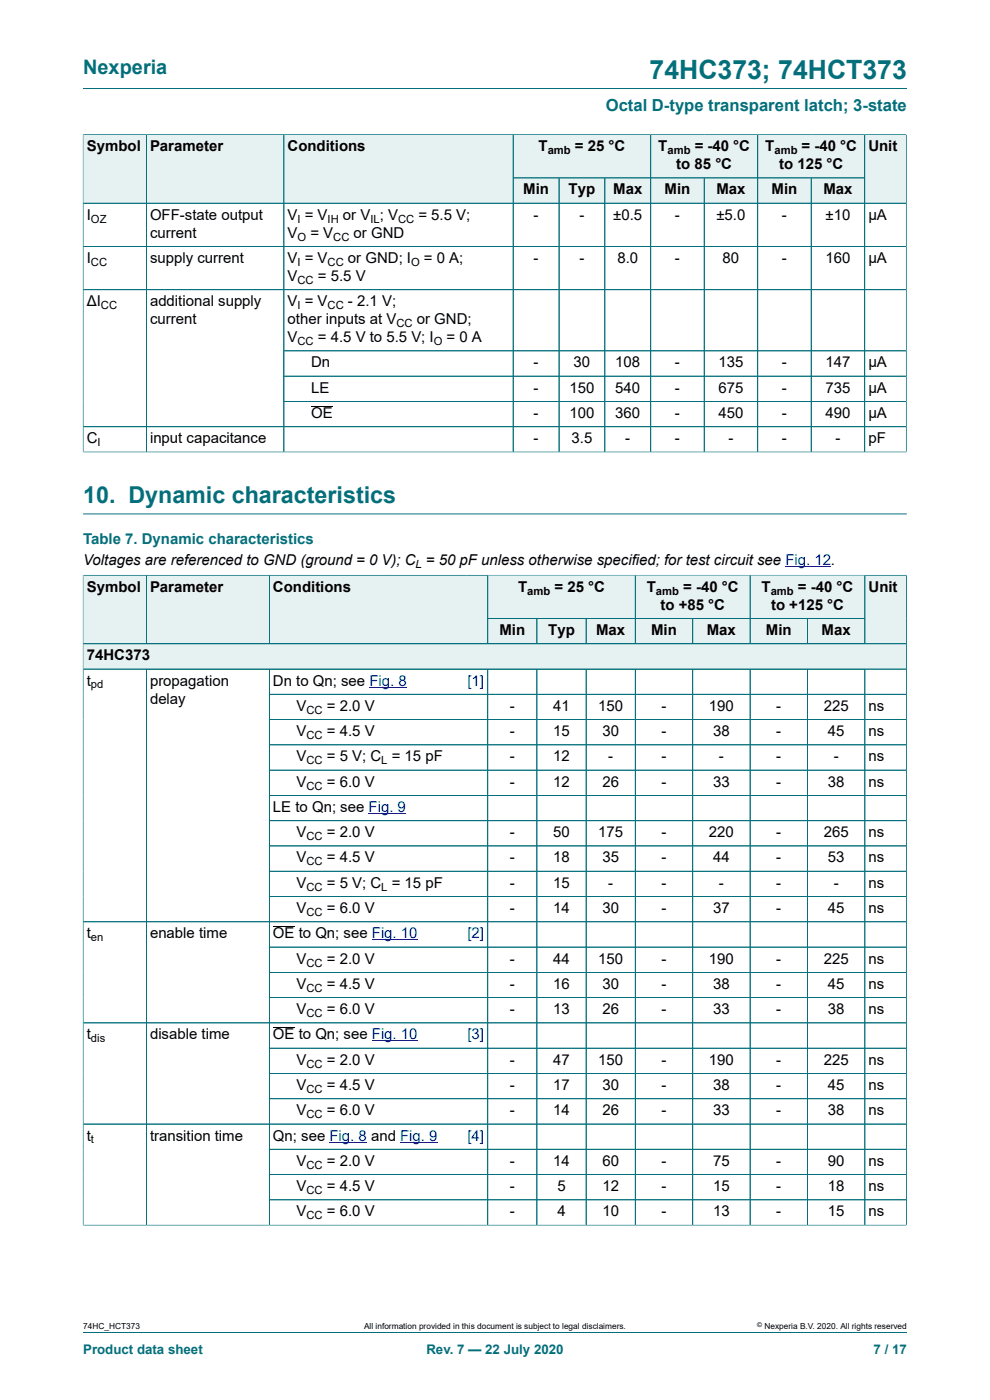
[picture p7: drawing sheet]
<svg xmlns="http://www.w3.org/2000/svg" width="210mm" height="297mm" viewBox="0 0 210 297" stroke-linecap="round" stroke-linejoin="round" font-family="sans-serif">
<defs><g id="words">
<text font-size="5.6" fill="#036f7b" x="137.8" y="16.8">74HC373; 74HCT373</text>
<text font-size="4.9" fill="#036f7b" x="17.6" y="106.7">10. Dynamic characteristics</text>
<text font-size="4.2" fill="#036f7b" x="17.6" y="15.6">Nexperia</text>
<text font-size="3.5" fill="#036f7b" x="128.5" y="23.7">Octal D-type transparent latch; 3-state</text>
<g font-size="3.2">
<text x="18.4" y="32.1">Symbol</text>
<text x="31.8" y="32.1">Parameter</text>
<text x="61" y="32.1">Conditions</text>
<text x="114.2" y="32.1">T</text>
<text x="121.9" y="32.1">= 25 °C</text>
<text x="139.6" y="32.1">T</text>
<text x="143.5" y="35.9">to 85 °C</text>
<text x="147.4" y="32.1">= -40 °C</text>
<text x="162.3" y="32.1">T</text>
<text x="165.3" y="35.9">to 125 °C</text>
<text x="170" y="32.1">= -40 °C</text>
<text x="184.2" y="32.1">Unit</text>
<text x="111" y="41.3">Min</text>
<text x="120.6" y="41.3">Typ</text>
<text x="130.1" y="41.3">Max</text>
<text x="141" y="41.3">Min</text>
<text x="152" y="41.3">Max</text>
<text x="163.7" y="41.3">Min</text>
<text x="174.7" y="41.3">Max</text>
<text x="18.4" y="46.6">I</text>
<text x="31.8" y="46.6">OFF-state output</text>
<text x="61" y="46.6">V = V</text>
<text x="72.8" y="46.6">or V ; V</text>
<text x="88.7" y="46.6">= 5.5 V;</text>
<text x="113.2" y="46.6">-</text>
<text x="122.9" y="46.6">-</text>
<text x="130.1" y="46.6">±0.5</text>
<text x="143.2" y="46.6">-</text>
<text x="152" y="46.6">±5.0</text>
<text x="165.9" y="46.6">-</text>
<text x="175.1" y="46.6">±10</text>
<text x="184.2" y="46.6">μA</text>
<text x="31.8" y="50.4">current</text>
<text x="61" y="50.4">V</text>
<text x="65.8" y="50.4">= V</text>
<text x="75" y="50.4">or GND</text>
<text x="18.4" y="55.8">I</text>
<text x="31.8" y="55.8">supply current</text>
<text x="61" y="55.8">V = V</text>
<text x="61" y="59.6">V</text>
<text x="67.4" y="59.6">= 5.5 V</text>
<text x="73.8" y="55.8">or GND; I</text>
<text x="89.9" y="55.8">= 0 A;</text>
<text x="113.2" y="55.8">-</text>
<text x="122.9" y="55.8">-</text>
<text x="131" y="55.8">8.0</text>
<text x="143.2" y="55.8">-</text>
<text x="153.3" y="55.8">80</text>
<text x="165.9" y="55.8">-</text>
<text x="175.1" y="55.8">160</text>
<text x="184.2" y="55.8">μA</text>
<text x="18.4" y="65">ΔI</text>
<text x="31.8" y="65">additional supply</text>
<text x="61" y="65">V = V</text>
<text x="73.8" y="65">- 2.1 V;</text>
<text x="31.8" y="68.8">current</text>
<text x="61" y="68.8">other inputs at V</text>
<text x="88.4" y="68.8">or GND;</text>
<text x="61" y="72.6">V</text>
<text x="66" y="77.9">Dn</text>
<text x="67.4" y="72.6">= 4.5 V to 5.5 V; I</text>
<text x="94.7" y="72.6">= 0 A</text>
<text x="113.2" y="77.9">-</text>
<text x="121.7" y="77.9">30</text>
<text x="130.5" y="77.9">108</text>
<text x="143.2" y="77.9">-</text>
<text x="152.4" y="77.9">135</text>
<text x="165.9" y="77.9">-</text>
<text x="175.1" y="77.9">147</text>
<text x="184.2" y="77.9">μA</text>
<text x="66" y="83.3">LE</text>
<text x="113.2" y="83.3">-</text>
<text x="120.8" y="83.3">150</text>
<text x="130.5" y="83.3">540</text>
<text x="143.2" y="83.3">-</text>
<text x="152.4" y="83.3">675</text>
<text x="165.9" y="83.3">-</text>
<text x="175.1" y="83.3">735</text>
<text x="184.2" y="83.3">μA</text>
<text x="66" y="88.7">OE</text>
<text x="113.2" y="88.7">-</text>
<text x="120.8" y="88.7">100</text>
<text x="130.5" y="88.7">360</text>
<text x="143.2" y="88.7">-</text>
<text x="152.4" y="88.7">450</text>
<text x="165.9" y="88.7">-</text>
<text x="175.1" y="88.7">490</text>
<text x="184.2" y="88.7">μA</text>
<text x="18.4" y="94">C</text>
<text x="31.8" y="94">input capacitance</text>
<text x="113.2" y="94">-</text>
<text x="121.2" y="94">3.5</text>
<text x="132.6" y="94">-</text>
<text x="143.2" y="94">-</text>
<text x="154.5" y="94">-</text>
<text x="165.9" y="94">-</text>
<text x="177.2" y="94">-</text>
<text x="184.2" y="94">pF</text>
<text x="17.6" y="119.9">Voltages are referenced to GND (ground = 0 V); C = 50 pF unless otherwise specified; for test circuit see Fig. 12.</text>
<text x="18.4" y="125.5">Symbol</text>
<text x="31.8" y="125.5">Parameter</text>
<text x="57.9" y="125.5">Conditions</text>
<text x="109.9" y="125.5">T</text>
<text x="117.6" y="125.5">= 25 °C</text>
<text x="137.2" y="125.5">T</text>
<text x="144.9" y="125.5">= -40 °C</text>
<text x="161.6" y="125.5">T</text>
<text x="169.3" y="125.5">= -40 °C</text>
<text x="184.2" y="125.5">Unit</text>
<text x="140.1" y="129.3">to +85 °C</text>
<text x="163.6" y="129.3">to +125 °C</text>
<text x="105.9" y="134.7">Min</text>
<text x="116.3" y="134.7">Typ</text>
<text x="126.5" y="134.7">Max</text>
<text x="138.1" y="134.7">Min</text>
<text x="149.9" y="134.7">Max</text>
<text x="162.5" y="134.7">Min</text>
<text x="174.3" y="134.7">Max</text>
<text x="18.4" y="140.1">74HC373</text>
<text x="18.4" y="145.4">t</text>
<text x="31.8" y="145.4">propagation</text>
<text x="31.8" y="149.2">delay</text>
<text x="57.9" y="145.4">Dn to Qn; see Fig. 8</text>
<text x="62.9" y="150.8">V</text>
<text x="69.3" y="150.8">= 2.0 V</text>
<text x="108.1" y="150.8">-</text>
<text x="117.3" y="150.8">41</text>
<text x="126.9" y="150.8">150</text>
<text x="140.3" y="150.8">-</text>
<text x="150.4" y="150.8">190</text>
<text x="164.7" y="150.8">-</text>
<text x="174.7" y="150.8">225</text>
<text x="184.2" y="150.8">ns</text>
<text x="62.9" y="156.2">V</text>
<text x="62.9" y="161.5">V</text>
<text x="69.3" y="156.2">= 4.5 V</text>
<text x="69.3" y="161.5">= 5 V; C = 15 pF</text>
<text x="108.1" y="156.2">-</text>
<text x="108.1" y="161.5">-</text>
<text x="117.3" y="156.2">15</text>
<text x="117.3" y="161.5">12</text>
<text x="127.8" y="156.2">30</text>
<text x="129" y="161.5">-</text>
<text x="140.3" y="156.2">-</text>
<text x="140.3" y="161.5">-</text>
<text x="151.3" y="156.2">38</text>
<text x="152.5" y="161.5">-</text>
<text x="164.7" y="156.2">-</text>
<text x="164.7" y="161.5">-</text>
<text x="175.6" y="156.2">45</text>
<text x="176.8" y="161.5">-</text>
<text x="184.2" y="156.2">ns</text>
<text x="184.2" y="161.5">ns</text>
<text x="62.9" y="166.9">V</text>
<text x="69.3" y="166.9">= 6.0 V</text>
<text x="108.1" y="166.9">-</text>
<text x="117.3" y="166.9">12</text>
<text x="127.8" y="166.9">26</text>
<text x="140.3" y="166.9">-</text>
<text x="151.3" y="166.9">33</text>
<text x="164.7" y="166.9">-</text>
<text x="175.6" y="166.9">38</text>
<text x="184.2" y="166.9">ns</text>
<text x="57.9" y="172.2">LE to Qn; see Fig. 9</text>
<text x="62.9" y="177.6">V</text>
<text x="69.3" y="177.6">= 2.0 V</text>
<text x="108.1" y="177.6">-</text>
<text x="117.3" y="177.6">50</text>
<text x="126.9" y="177.6">175</text>
<text x="140.3" y="177.6">-</text>
<text x="150.4" y="177.6">220</text>
<text x="164.7" y="177.6">-</text>
<text x="174.7" y="177.6">265</text>
<text x="184.2" y="177.6">ns</text>
<text x="62.9" y="183">V</text>
<text x="69.3" y="183">= 4.5 V</text>
<text x="108.1" y="183">-</text>
<text x="117.3" y="183">18</text>
<text x="127.8" y="183">35</text>
<text x="140.3" y="183">-</text>
<text x="151.3" y="183">44</text>
<text x="164.7" y="183">-</text>
<text x="175.6" y="183">53</text>
<text x="184.2" y="183">ns</text>
<text x="62.9" y="188.3">V</text>
<text x="69.3" y="188.3">= 5 V; C = 15 pF</text>
<text x="108.1" y="188.3">-</text>
<text x="117.3" y="188.3">15</text>
<text x="129" y="188.3">-</text>
<text x="140.3" y="188.3">-</text>
<text x="152.5" y="188.3">-</text>
<text x="164.7" y="188.3">-</text>
<text x="176.8" y="188.3">-</text>
<text x="184.2" y="188.3">ns</text>
<text x="62.9" y="193.7">V</text>
<text x="69.3" y="193.7">= 6.0 V</text>
<text x="108.1" y="193.7">-</text>
<text x="117.3" y="193.7">14</text>
<text x="127.8" y="193.7">30</text>
<text x="140.3" y="193.7">-</text>
<text x="151.3" y="193.7">37</text>
<text x="164.7" y="193.7">-</text>
<text x="175.6" y="193.7">45</text>
<text x="184.2" y="193.7">ns</text>
<text x="18.4" y="199.1">t</text>
<text x="31.8" y="199.1">enable time</text>
<text x="57.9" y="199.1">OE to Qn; see Fig. 10</text>
<text x="62.9" y="204.4">V</text>
<text x="62.9" y="209.8">V</text>
<text x="69.3" y="204.4">= 2.0 V</text>
<text x="69.3" y="209.8">= 4.5 V</text>
<text x="108.1" y="204.4">-</text>
<text x="108.1" y="209.8">-</text>
<text x="117.3" y="204.4">44</text>
<text x="117.3" y="209.8">16</text>
<text x="126.9" y="204.4">150</text>
<text x="127.8" y="209.8">30</text>
<text x="140.3" y="204.4">-</text>
<text x="140.3" y="209.8">-</text>
<text x="150.4" y="204.4">190</text>
<text x="151.3" y="209.8">38</text>
<text x="164.7" y="204.4">-</text>
<text x="164.7" y="209.8">-</text>
<text x="174.7" y="204.4">225</text>
<text x="175.6" y="209.8">45</text>
<text x="184.2" y="204.4">ns</text>
<text x="184.2" y="209.8">ns</text>
<text x="62.9" y="215.1">V</text>
<text x="69.3" y="215.1">= 6.0 V</text>
<text x="108.1" y="215.1">-</text>
<text x="117.3" y="215.1">13</text>
<text x="127.8" y="215.1">26</text>
<text x="140.3" y="215.1">-</text>
<text x="151.3" y="215.1">33</text>
<text x="164.7" y="215.1">-</text>
<text x="175.6" y="215.1">38</text>
<text x="184.2" y="215.1">ns</text>
<text x="18.4" y="220.5">t</text>
<text x="31.8" y="220.5">disable time</text>
<text x="57.9" y="220.5">OE to Qn; see Fig. 10</text>
<text x="62.9" y="225.9">V</text>
<text x="69.3" y="225.9">= 2.0 V</text>
<text x="108.1" y="225.9">-</text>
<text x="117.3" y="225.9">47</text>
<text x="126.9" y="225.9">150</text>
<text x="140.3" y="225.9">-</text>
<text x="150.4" y="225.9">190</text>
<text x="164.7" y="225.9">-</text>
<text x="174.7" y="225.9">225</text>
<text x="184.2" y="225.9">ns</text>
<text x="62.9" y="231.2">V</text>
<text x="69.3" y="231.2">= 4.5 V</text>
<text x="108.1" y="231.2">-</text>
<text x="117.3" y="231.2">17</text>
<text x="127.8" y="231.2">30</text>
<text x="140.3" y="231.2">-</text>
<text x="151.3" y="231.2">38</text>
<text x="164.7" y="231.2">-</text>
<text x="175.6" y="231.2">45</text>
<text x="184.2" y="231.2">ns</text>
<text x="62.9" y="236.6">V</text>
<text x="69.3" y="236.6">= 6.0 V</text>
<text x="108.1" y="236.6">-</text>
<text x="117.3" y="236.6">14</text>
<text x="127.8" y="236.6">26</text>
<text x="140.3" y="236.6">-</text>
<text x="151.3" y="236.6">33</text>
<text x="164.7" y="236.6">-</text>
<text x="175.6" y="236.6">38</text>
<text x="184.2" y="236.6">ns</text>
<text x="18.4" y="242">t</text>
<text x="31.8" y="242">transition time</text>
<text x="57.9" y="242">Qn; see Fig. 8 and Fig. 9</text>
<text x="62.9" y="247.3">V</text>
<text x="69.3" y="247.3">= 2.0 V</text>
<text x="108.1" y="247.3">-</text>
<text x="117.3" y="247.3">14</text>
<text x="127.8" y="247.3">60</text>
<text x="140.3" y="247.3">-</text>
<text x="151.3" y="247.3">75</text>
<text x="164.7" y="247.3">-</text>
<text x="175.6" y="247.3">90</text>
<text x="184.2" y="247.3">ns</text>
<text x="62.9" y="252.7">V</text>
<text x="69.3" y="252.7">= 4.5 V</text>
<text x="108.1" y="252.7">-</text>
<text x="118.2" y="252.7">5</text>
<text x="127.8" y="252.7">12</text>
<text x="140.3" y="252.7">-</text>
<text x="151.3" y="252.7">15</text>
<text x="164.7" y="252.7">-</text>
<text x="175.6" y="252.7">18</text>
<text x="184.2" y="252.7">ns</text>
<text x="62.9" y="258">V</text>
<text x="69.3" y="258">= 6.0 V</text>
<text x="108.1" y="258">-</text>
<text x="118.2" y="258">4</text>
<text x="127.8" y="258">10</text>
<text x="140.3" y="258">-</text>
<text x="151.3" y="258">13</text>
<text x="164.7" y="258">-</text>
<text x="175.6" y="258">15</text>
<text x="184.2" y="258">ns</text>
</g>
<text font-size="3.2" fill="#036f7b" x="17.6" y="115.4">Table 7. Dynamic characteristics</text>
<g font-size="3.2" fill="#00f">
<text x="99.2" y="145.4">[1]</text>
<text x="99.2" y="199.1">[2]</text>
<text x="99.2" y="220.5">[3]</text>
<text x="99.2" y="242">[4]</text>
</g>
<g font-size="2.8" fill="#036f7b">
<text x="17.6" y="287.2">Product data sheet</text>
<text x="90.4" y="287.2">Rev. 7 — 22 July 2020</text>
<text x="185.3" y="287.2">7 / 17</text>
</g>
<g font-size="2.4">
<text x="116.2" y="32.7">amb</text>
<text x="141.6" y="32.7">amb</text>
<text x="164.3" y="32.7">amb</text>
<text x="19.3" y="47.2">OZ</text>
<text x="63.1" y="47.2">I</text>
<text x="69.5" y="47.2">IH</text>
<text x="78.6" y="47.2">IL</text>
<text x="84.4" y="47.2">CC</text>
<text x="63.1" y="51">O</text>
<text x="70.7" y="51">CC</text>
<text x="19.3" y="56.4">CC</text>
<text x="63.1" y="56.4">I</text>
<text x="69.5" y="56.4">CC</text>
<text x="87.2" y="56.4">O</text>
<text x="21.4" y="65.6">CC</text>
<text x="63.1" y="60.2">CC</text>
<text x="63.1" y="65.6">I</text>
<text x="69.5" y="65.6">CC</text>
<text x="84.1" y="69.4">CC</text>
<text x="63.1" y="73.2">CC</text>
<text x="92" y="73.2">O</text>
<text x="20.7" y="94.6">I</text>
<text x="88.1" y="120.5">L</text>
<text x="111.8" y="126.2">amb</text>
<text x="139.1" y="126.2">amb</text>
<text x="163.5" y="126.2">amb</text>
<text x="19.3" y="146.1">pd</text>
<text x="65" y="151.4">CC</text>
<text x="65" y="156.8">CC</text>
<text x="65" y="162.1">CC</text>
<text x="65" y="167.5">CC</text>
<text x="80.9" y="162.1">L</text>
<text x="65" y="178.2">CC</text>
<text x="65" y="183.6">CC</text>
<text x="65" y="188.9">CC</text>
<text x="80.9" y="188.9">L</text>
<text x="65" y="194.3">CC</text>
<text x="19.3" y="199.7">en</text>
<text x="65" y="205">CC</text>
<text x="65" y="210.4">CC</text>
<text x="65" y="215.8">CC</text>
<text x="19.3" y="221.1">dis</text>
<text x="65" y="226.5">CC</text>
<text x="65" y="231.8">CC</text>
<text x="65" y="237.2">CC</text>
<text x="19.3" y="242.6">t</text>
<text x="65" y="247.9">CC</text>
<text x="65" y="253.3">CC</text>
<text x="65" y="258.7">CC</text>
</g>
<g font-size="1.8">
<text x="17.6" y="282">74HC_HCT373</text>
<text x="77.2" y="282">All information provided in this document is subject to legal disclaimers.</text>
<text x="162.2" y="282">Nexperia B.V. 2020. All rights reserved</text>
</g>
<text font-size="1.4" x="160.6" y="281.6">©</text>
</g></defs>
<path d="M17.6 18.8h174.8M108.9 28.6h29.1v9.1h-29.1z" fill="none" stroke="#036f7b" stroke-width=".21"/>
<path d="M108.9 28.6h29.1v9.1h-29.1z" fill="#e6f1f2"/>
<path d="M138 28.6h22.7v9.1h-22.7z" fill="none" stroke="#036f7b" stroke-width=".21"/>
<path d="M138.1 28.6h22.6v9.1h-22.6z" fill="#e6f1f2"/>
<path d="M160.7 28.6h22.7v9.1h-22.7z" fill="none" stroke="#036f7b" stroke-width=".21"/>
<path d="M160.8 28.6h22.5v9.1h-22.5z" fill="#e6f1f2"/>
<path d="M17.6 28.5v14.6h13.4v-14.5h-13.4" fill="none" stroke="#036f7b" stroke-width=".21"/>
<path d="M17.7 28.6h13.3v14.4h-13.3z" fill="#e6f1f2"/>
<path d="M31 28.6h29.2v14.5h-29.2z" fill="none" stroke="#036f7b" stroke-width=".21"/>
<path d="M31.1 28.6h29.1v14.4h-29.1z" fill="#e6f1f2"/>
<path d="M60.2 28.6h48.7v14.5h-48.7z" fill="none" stroke="#036f7b" stroke-width=".21"/>
<g fill="#e6f1f2">
<path d="M60.3 28.6h48.5v14.4h-48.5z"/>
<path d="M108.9 37.8h9.6v5.2h-9.6z"/>
</g>
<path d="M108.9 37.7h9.7v5.4h-9.7z" fill="none" stroke="#036f7b" stroke-width=".21"/>
<path d="M118.6 37.8h9.6v5.2h-9.6z" fill="#e6f1f2"/>
<path d="M118.6 37.7h9.7v5.4h-9.7z" fill="none" stroke="#036f7b" stroke-width=".21"/>
<path d="M128.4 37.8h9.6v5.2h-9.6z" fill="#e6f1f2"/>
<path d="M128.3 37.7h9.7v5.4h-9.7z" fill="none" stroke="#036f7b" stroke-width=".21"/>
<path d="M138.1 37.8h11.2v5.2h-11.2z" fill="#e6f1f2"/>
<path d="M138 37.7h11.4v5.4h-11.4z" fill="none" stroke="#036f7b" stroke-width=".21"/>
<path d="M149.4 37.8h11.3v5.2h-11.3z" fill="#e6f1f2"/>
<path d="M149.4 37.7h11.3v5.4h-11.3z" fill="none" stroke="#036f7b" stroke-width=".21"/>
<path d="M160.8 37.8h11.2v5.2h-11.2z" fill="#e6f1f2"/>
<path d="M160.7 37.7h11.4v5.4h-11.4z" fill="none" stroke="#036f7b" stroke-width=".21"/>
<path d="M172.1 37.8h11.2v5.2h-11.2z" fill="#e6f1f2"/>
<path d="M192.2 28.5v14.6h-20.1v-5.4h11.3M192.3 28.6h-8.9v14.5" fill="none" stroke="#036f7b" stroke-width=".21"/>
<path d="M183.5 28.6h8.7v14.4h-8.7z" fill="#e6f1f2"/>
<g fill="none" stroke="#036f7b" stroke-width=".21">
<path d="M17.6 28.6v67.4M17.7 28.6h174.5M31 28.6v67.3M60.2 28.6v67.3M108.9 28.6v67.3M108.9 37.7h74.4M118.6 37.8v58.1M128.3 37.8v58.1M138 28.6v67.3M149.4 37.8v58.1M160.7 28.6v67.3M172.1 37.8v58.1"/>
<path d="M183.4 28.6v67.3M192.2 28.6v67.4M17.6 43.1h174.6M17.6 52.3h174.6M17.6 61.5h174.6M60.2 74.4h132M60.2 79.8h132M17.6 95.9h174.7M17.6 90.5h174.6M60.2 85.2h132M17.6 109h174.8M103.5 122h31.3v9.2h-31.3z"/>
</g>
<path d="M66 86.2h4.6" fill="none" stroke="#000" stroke-width=".21"/>
<path d="M166.6 120.2h9.7" fill="none" stroke="#00f" stroke-width=".21"/>
<path d="M103.5 122.1h31.2v9h-31.2z" fill="#e6f1f2"/>
<path d="M134.8 122h24.3v9.2h-24.3z" fill="none" stroke="#036f7b" stroke-width=".21"/>
<path d="M134.8 122.1h24.2v9h-24.2z" fill="#e6f1f2"/>
<path d="M159.1 122h24.4v9.2h-24.4z" fill="none" stroke="#036f7b" stroke-width=".21"/>
<path d="M159.2 122.1h24.2v9h-24.2z" fill="#e6f1f2"/>
<path d="M17.6 122v14.6h13.4v-14.6h-13.4" fill="none" stroke="#036f7b" stroke-width=".21"/>
<path d="M17.7 122.1h13.3v14.4h-13.3z" fill="#e6f1f2"/>
<path d="M31 122h26.1v14.6h-26.1z" fill="none" stroke="#036f7b" stroke-width=".21"/>
<path d="M31.1 122.1h26v14.4h-26z" fill="#e6f1f2"/>
<path d="M98.9 122h-41.8v14.6h41.8" fill="none" stroke="#036f7b" stroke-width=".21"/>
<path d="M57.2 122.1h41.7v14.4h-41.7z" fill="#e6f1f2"/>
<path d="M98.9 122h4.6v14.6h-4.6" fill="none" stroke="#036f7b" stroke-width=".21"/>
<g fill="#e6f1f2">
<path d="M98.9 122.1h4.5v14.4h-4.5z"/>
<path d="M103.5 131.3h10.3v5.2h-10.3z"/>
</g>
<path d="M103.5 131.2h10.4v5.4h-10.4z" fill="none" stroke="#036f7b" stroke-width=".21"/>
<path d="M114 131.3h10.3v5.2h-10.3z" fill="#e6f1f2"/>
<path d="M113.9 131.2h10.4v5.4h-10.4z" fill="none" stroke="#036f7b" stroke-width=".21"/>
<path d="M124.4 131.3h10.3v5.2h-10.3z" fill="#e6f1f2"/>
<path d="M124.3 131.2h10.5v5.4h-10.5z" fill="none" stroke="#036f7b" stroke-width=".21"/>
<path d="M134.8 131.3h12.1v5.2h-12.1z" fill="#e6f1f2"/>
<path d="M134.8 131.2h12.1v5.4h-12.1z" fill="none" stroke="#036f7b" stroke-width=".21"/>
<path d="M147 131.3h12v5.2h-12z" fill="#e6f1f2"/>
<path d="M146.9 131.2h12.2v5.4h-12.2z" fill="none" stroke="#036f7b" stroke-width=".21"/>
<path d="M159.2 131.3h12v5.2h-12z" fill="#e6f1f2"/>
<path d="M159.1 131.2h12.2v5.4h-12.2z" fill="none" stroke="#036f7b" stroke-width=".21"/>
<path d="M171.4 131.3h12v5.2h-12z" fill="#e6f1f2"/>
<path d="M192.3 122v14.6h-21v-5.4h12.2M192.4 122h-8.9v14.6" fill="none" stroke="#036f7b" stroke-width=".21"/>
<path d="M183.5 122.1h8.7v14.4h-8.7z" fill="#e6f1f2"/>
<path d="M17.6 136.6h174.7v5.3h-174.7z" fill="none" stroke="#036f7b" stroke-width=".21"/>
<path d="M17.7 136.6h174.5v5.3h-174.5z" fill="#e6f1f2"/>
<g fill="none" stroke="#036f7b" stroke-width=".21">
<path d="M17.6 122.1v137.9M17.7 136.6h174.5M17.7 122h174.5M31 122.1v14.4M57.1 122.1v14.4M103.5 122.1v14.4M103.5 131.2h79.9M113.9 131.3v5.2M124.3 131.3v5.2M134.8 122.1v14.4M146.9 131.3v5.2M159.1 122.1v14.4"/>
<path d="M171.3 131.3v5.2M183.5 122.1v14.4M192.3 122.1v137.9M17.6 141.9h174.7M31 141.9v118M57.1 147.3h135.2M57.1 152.7h135.2M57.1 158h135.2M57.1 141.9v118M103.5 141.9v118M113.9 141.9v118M124.3 141.9v118"/>
<path d="M134.8 141.9v118M146.9 141.9v118M159.1 141.9v118M171.3 141.9v118M183.5 141.9v118M57.1 163.4h135.2M57.1 168.7h135.2M57.1 174.1h135.2M57.1 179.5h135.2M57.1 184.8h135.2M57.1 190.2h135.2M192.3 195.6h-174.7"/>
<path d="M57.1 200.9h135.2M57.1 206.3h135.2M57.1 211.6h135.2M192.3 217h-174.7M57.1 222.4h135.2M57.1 227.7h135.2M57.1 233.1h135.2M192.3 238.5h-174.7M17.6 259.9h174.8M57.1 243.8h135.2M57.1 249.2h135.2M57.1 254.5h135.2"/>
<path d="M17.6 282.6h174.8"/>
</g>
<path d="M78.4 145.8h7.9M78.2 172.6h7.9M78.9 199.4h9.7M78.9 220.8h9.7M69.9 242.3h7.9M84.9 242.3h7.9" fill="none" stroke="#00f" stroke-width=".21"/>
<path d="M57.9 196.6h4.6M57.9 218h4.6" fill="none" stroke="#000" stroke-width=".21"/>
<use href="#words"/>
</svg>
